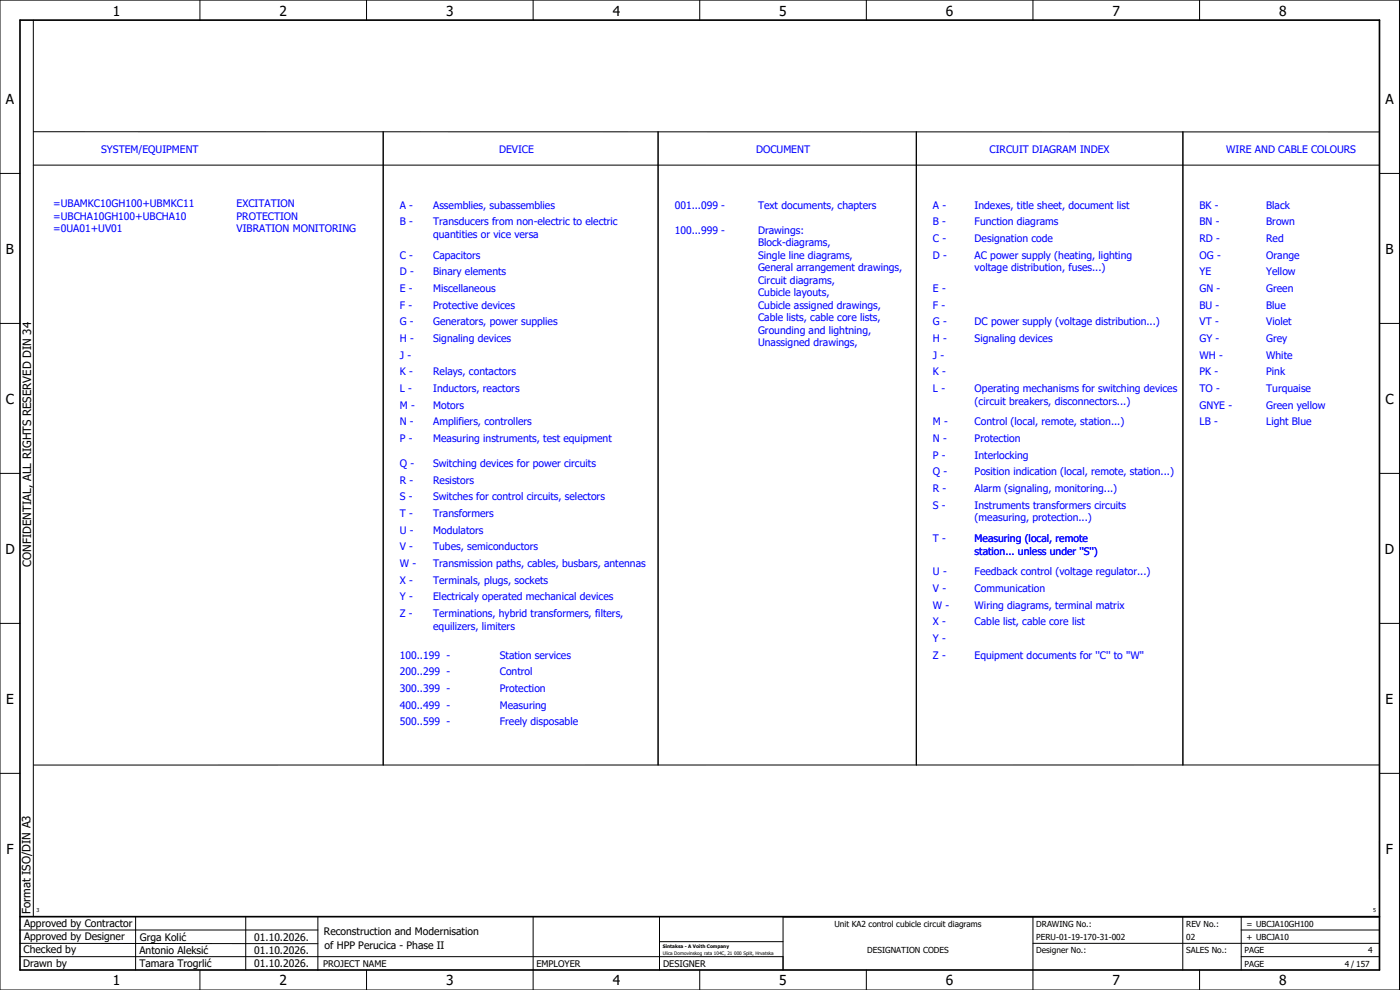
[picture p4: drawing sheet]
<svg xmlns="http://www.w3.org/2000/svg" width="420mm" height="297mm" viewBox="0 0 420 297" stroke-linecap="round" stroke-linejoin="round" font-family="sans-serif">
<defs><g id="words">
<g font-size="4.1">
<text x="33.9" y="4.7">1</text>
<text x="83.9" y="4.7">2</text>
<text x="133.9" y="4.7">3</text>
<text x="183.9" y="4.7">4</text>
<text x="233.9" y="4.7">5</text>
<text x="283.9" y="4.7">6</text>
<text x="333.9" y="4.7">7</text>
<text x="383.9" y="4.7">8</text>
<text x="1.8" y="31.2">A</text>
<text x="415.8" y="31.2">A</text>
<text x="1.8" y="76.2">B</text>
<text x="415.8" y="76.2">B</text>
<text x="1.8" y="121.2">C</text>
<text x="415.8" y="121.2">C</text>
<text x="1.6" y="166.2">D</text>
<text x="415.6" y="166.2">D</text>
<text x="1.8" y="211.2">E</text>
<text x="415.8" y="211.2">E</text>
<text x="1.9" y="256.2">F</text>
<text x="415.9" y="256.2">F</text>
<text x="33.9" y="295.7">1</text>
<text x="83.9" y="295.7">2</text>
<text x="133.9" y="295.7">3</text>
<text x="183.9" y="295.7">4</text>
<text x="233.9" y="295.7">5</text>
<text x="283.9" y="295.7">6</text>
<text x="333.9" y="295.7">7</text>
<text x="383.9" y="295.7">8</text>
</g>
<g font-size="3.4">
<text x="9.4" y="170" transform="rotate(-90 9.4 170)">CONFIDENTIAL, ALL RIGHTS RESERVED DIN 34</text>
<text x="9.2" y="274.3" transform="rotate(-90 9.2 274.3)">Format ISO/DIN A3</text>
</g>
<g font-size="3.1" fill="#00f">
<text x="30.4" y="45.8">SYSTEM/EQUIPMENT</text>
<text x="149.8" y="45.8">DEVICE</text>
<text x="226.9" y="45.8">DOCUMENT</text>
<text x="297" y="45.8">CIRCUIT DIAGRAM INDEX</text>
<text x="368" y="45.8">WIRE AND CABLE COLOURS</text>
<text x="16" y="62.1">=UBAMKC10GH100+UBMKC11</text>
<text x="16" y="65.9">=UBCHA10GH100+UBCHA10</text>
<text x="71" y="62.1">EXCITATION</text>
<text x="71" y="65.9">PROTECTION</text>
<text x="120" y="62.6">A -</text>
<text x="130" y="62.6">Assemblies, subassemblies</text>
<text x="202.5" y="62.6">001...099 -</text>
<text x="227.5" y="62.6">Text documents, chapters</text>
<text x="280" y="62.6">A -</text>
<text x="292.5" y="62.6">Indexes, title sheet, document list</text>
<text x="360" y="62.6">BK -</text>
<text x="380" y="62.6">Black</text>
<text x="16" y="69.6">=0UA01+UV01</text>
<text x="71" y="69.6">VIBRATION MONITORING</text>
<text x="120" y="67.6">B -</text>
<text x="130" y="67.6">Transducers from non-electric to electric</text>
<text x="130" y="71.4">quantities or vice versa</text>
<text x="202.5" y="70.1">100...999 -</text>
<text x="227.5" y="70.1">Drawings:</text>
<text x="280" y="67.6">B -</text>
<text x="292.5" y="67.6">Function diagrams</text>
<text x="360" y="67.6">BN -</text>
<text x="380" y="67.6">Brown</text>
<text x="120" y="77.6">C -</text>
<text x="130" y="77.6">Capacitors</text>
<text x="227.5" y="73.9">Block-diagrams,</text>
<text x="227.5" y="77.6">Single line diagrams,</text>
<text x="280" y="72.6">C -</text>
<text x="280" y="77.6">D -</text>
<text x="292.5" y="72.6">Designation code</text>
<text x="292.5" y="77.6">AC power supply (heating, lighting</text>
<text x="360" y="72.6">RD -</text>
<text x="360" y="77.6">OG -</text>
<text x="380" y="77.6">Orange</text>
<text x="380" y="72.6">Red</text>
<text x="120" y="82.6">D -</text>
<text x="130" y="82.6">Binary elements</text>
<text x="227.5" y="81.4">General arrangement drawings,</text>
<text x="292.5" y="81.4">voltage distribution, fuses...)</text>
<text x="360" y="82.6">YE</text>
<text x="380" y="82.6">Yellow</text>
<text x="120" y="87.6">E -</text>
<text x="130" y="87.6">Miscellaneous</text>
<text x="227.5" y="85.1">Circuit diagrams,</text>
<text x="227.5" y="88.9">Cubicle layouts,</text>
<text x="280" y="87.6">E -</text>
<text x="360" y="87.6">GN -</text>
<text x="380" y="87.6">Green</text>
<text x="120" y="92.6">F -</text>
<text x="130" y="92.6">Protective devices</text>
<text x="227.5" y="92.6">Cubicle assigned drawings,</text>
<text x="280" y="92.6">F -</text>
<text x="360" y="92.6">BU -</text>
<text x="380" y="92.6">Blue</text>
<text x="120" y="97.6">G -</text>
<text x="130" y="97.6">Generators, power supplies</text>
<text x="227.5" y="96.4">Cable lists, cable core lists,</text>
<text x="227.5" y="100.1">Grounding and lightning,</text>
<text x="280" y="97.6">G -</text>
<text x="292.5" y="97.6">DC power supply (voltage distribution...)</text>
<text x="360" y="97.6">VT -</text>
<text x="380" y="97.6">Violet</text>
<text x="120" y="102.6">H -</text>
<text x="120" y="107.6">J -</text>
<text x="130" y="102.6">Signaling devices</text>
<text x="227.5" y="103.9">Unassigned drawings,</text>
<text x="280" y="102.6">H -</text>
<text x="280" y="107.6">J -</text>
<text x="292.5" y="102.6">Signaling devices</text>
<text x="360" y="102.6">GY -</text>
<text x="360" y="107.6">WH -</text>
<text x="380" y="102.6">Grey</text>
<text x="380" y="107.6">White</text>
<text x="120" y="112.6">K -</text>
<text x="130" y="112.6">Relays, contactors</text>
<text x="280" y="112.6">K -</text>
<text x="360" y="112.6">PK -</text>
<text x="380" y="112.6">Pink</text>
<text x="120" y="117.6">L -</text>
<text x="130" y="117.6">Inductors, reactors</text>
<text x="280" y="117.6">L -</text>
<text x="292.5" y="117.6">Operating mechanisms for switching devices</text>
<text x="360" y="117.6">TO -</text>
<text x="380" y="117.6">Turquaise</text>
<text x="120" y="122.6">M -</text>
<text x="130" y="122.6">Motors</text>
<text x="292.5" y="121.4">(circuit breakers, disconnectors...)</text>
<text x="360" y="122.6">GNYE -</text>
<text x="380" y="122.6">Green yellow</text>
<text x="120" y="127.6">N -</text>
<text x="130" y="127.6">Amplifiers, controllers</text>
<text x="280" y="127.6">M -</text>
<text x="292.5" y="127.6">Control (local, remote, station...)</text>
<text x="360" y="127.6">LB -</text>
<text x="380" y="127.6">Light Blue</text>
<text x="120" y="132.6">P -</text>
<text x="130" y="132.6">Measuring instruments, test equipment</text>
<text x="280" y="132.6">N -</text>
<text x="280" y="137.6">P -</text>
<text x="292.5" y="132.6">Protection</text>
<text x="292.5" y="137.6">Interlocking</text>
<text x="120" y="140.1">Q -</text>
<text x="130" y="140.1">Switching devices for power circuits</text>
<text x="280" y="142.6">Q -</text>
<text x="292.5" y="142.6">Position indication (local, remote, station...)</text>
<text x="120" y="145.1">R -</text>
<text x="130" y="145.1">Resistors</text>
<text x="280" y="147.6">R -</text>
<text x="292.5" y="147.6">Alarm (signaling, monitoring...)</text>
<text x="120" y="150.1">S -</text>
<text x="120" y="155.1">T -</text>
<text x="130" y="150.1">Switches for control circuits, selectors</text>
<text x="130" y="155.1">Transformers</text>
<text x="280" y="152.6">S -</text>
<text x="292.5" y="152.6">Instruments transformers circuits</text>
<text x="120" y="160.1">U -</text>
<text x="130" y="160.1">Modulators</text>
<text x="292.5" y="156.4">(measuring, protection...)</text>
<text x="120" y="165.1">V -</text>
<text x="130" y="165.1">Tubes, semiconductors</text>
<text x="280" y="162.6">T -</text>
<text x="292.5" y="162.6">Measuring (local, remote</text>
<text x="292.5" y="166.4">station... unless under ''S'')</text>
<text x="120" y="170.1">W -</text>
<text x="130" y="170.1">Transmission paths, cables, busbars, antennas</text>
<text x="280" y="172.6">U -</text>
<text x="292.5" y="172.6">Feedback control (voltage regulator...)</text>
<text x="120" y="175.1">X -</text>
<text x="130" y="175.1">Terminals, plugs, sockets</text>
<text x="280" y="177.6">V -</text>
<text x="292.5" y="177.6">Communication</text>
<text x="120" y="180.1">Y -</text>
<text x="120" y="185.1">Z -</text>
<text x="130" y="180.1">Electricaly operated mechanical devices</text>
<text x="130" y="185.1">Terminations, hybrid transformers, filters,</text>
<text x="280" y="182.6">W -</text>
<text x="292.5" y="182.6">Wiring diagrams, terminal matrix</text>
<text x="130" y="188.9">equilizers, limiters</text>
<text x="280" y="187.6">X -</text>
<text x="292.5" y="187.6">Cable list, cable core list</text>
<text x="120" y="197.6">100..199 -</text>
<text x="150" y="197.6">Station services</text>
<text x="280" y="192.6">Y -</text>
<text x="280" y="197.6">Z -</text>
<text x="292.5" y="197.6">Equipment documents for ''C'' to ''W''</text>
<text x="120" y="202.6">200..299 -</text>
<text x="150" y="202.6">Control</text>
<text x="120" y="207.6">300..399 -</text>
<text x="150" y="207.6">Protection</text>
<text x="120" y="212.6">400..499 -</text>
<text x="150" y="212.6">Measuring</text>
<text x="120" y="217.6">500..599 -</text>
<text x="150" y="217.6">Freely disposable</text>
</g>
<g font-size="3.1">
<text x="7.2" y="278.1">Approved by Contractor</text>
<text x="97.2" y="280.5">Reconstruction and Modernisation</text>
<text x="7.1" y="286.1">Checked by</text>
<text x="7.2" y="282.1">Approved by Designer</text>
<text x="41.8" y="286.2">Antonio Aleksić</text>
<text x="42" y="282.3">Grga Kolić</text>
<text x="76.3" y="282.3">01.10.2026.</text>
<text x="76.3" y="286.3">01.10.2026.</text>
<text x="97.4" y="284.8">of HPP Perucica - Phase II</text>
<text x="6.9" y="290">Drawn by</text>
<text x="41.8" y="290.3">Tamara Trogrlić</text>
<text x="76.3" y="290.3">01.10.2026.</text>
</g>
<g font-size="2.7">
<text x="97" y="290.1">PROJECT NAME</text>
<text x="161" y="290.1">EMPLOYER</text>
<text x="199" y="290.1">DESIGNER</text>
</g>
<g font-size="2.5">
<text x="250.4" y="278">Unit KA2 control cubicle circuit diagrams</text>
<text x="311" y="278">DRAWING No.:</text>
<text x="356" y="278">REV No.:</text>
<text x="374.1" y="278">= UBCJA10GH100</text>
<text x="260.3" y="286">DESIGNATION CODES</text>
<text x="311" y="286">Designer No.:</text>
<text x="311" y="282">PERU-01-19-170-31-002</text>
<text x="356" y="286">SALES No.:</text>
<text x="356" y="282">02</text>
<text x="373.5" y="286">PAGE</text>
<text x="374.1" y="282.1">+ UBCJA10</text>
<text x="410.6" y="286">4</text>
<text x="373.5" y="290">PAGE</text>
<text x="403.6" y="290">4 / 157</text>
</g>
<g font-size="1.6">
<text x="11" y="273.7">3</text>
<text x="412.1" y="273.7">5</text>
</g>
<g font-size="1.4">
<text x="198.9" y="284.4">Sintaksa - A Voith Company</text>
<text x="198.9" y="286.4">Ulica Domovinskog rata 104C, 21 000 Split, Hrvatska</text>
</g>
</g></defs>
<g fill="none" stroke="#000" stroke-width=".3">
<path d="M0 0h420v297h-420zM10 6v269M60 0v6M110 0v6M160 0v6M210 0v6M260 0v6M310 0v6M360 0v6M10.1 39.5l403.9 .1M115 39.5v190M197.5 39.5v190"/>
<path d="M275 39.5v190M355 39.5v190M0 52h6M10 49.5h404M414 52h6M0 97h6M414 97h6M0 142h6M414 142h6M414 176.3v87.4M0 187h6M414 187h6"/>
<path d="M0 232h6M413.9 229.5h-403.8M414 232h6M6 279h89.4M40.7 275v16M73.7 274.9v16M95.4 275.1v16M160 275v22M197.9 275.1v16M310 275v22M355 275v16M372.5 279h41.5"/>
<path d="M372.5 275v16M414 275h-179v16M6 283l89.4 .1M6 287h229M60 291v6M110 291v6M197.9 282.5h37.1M210 291v6M260 291v6M310 283h104M360 291v6M372.5 287h41.5"/>
</g>
<path d="M6 6h408v285h-408zM6 275h408" fill="none" stroke="#000" stroke-width=".5"/>
<use href="#words"/>
</svg>
